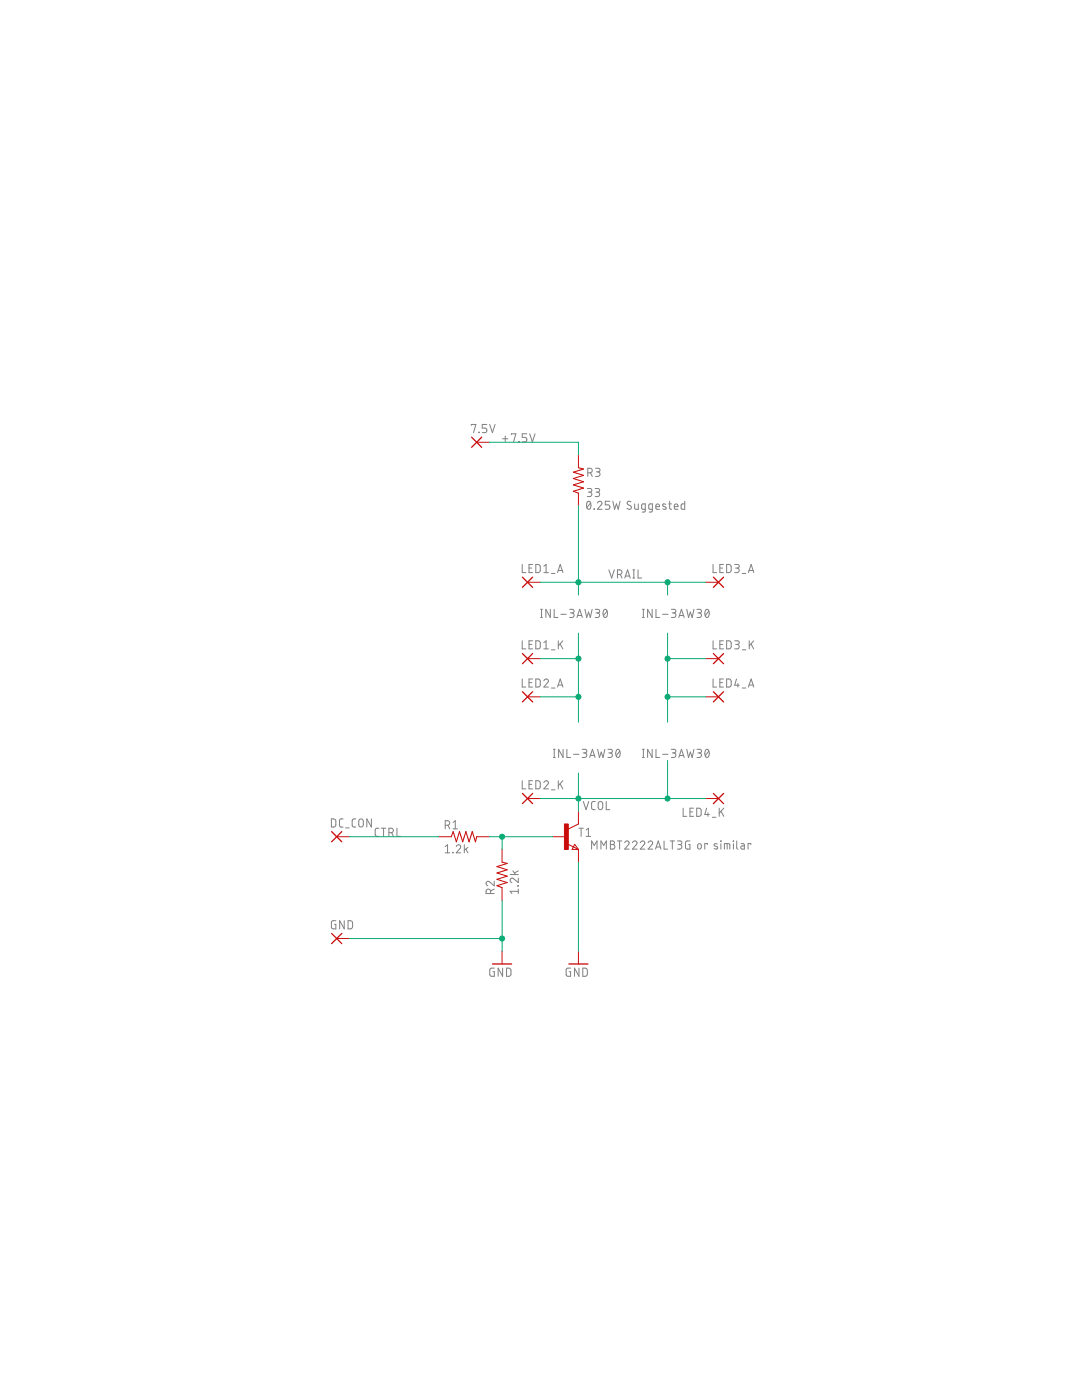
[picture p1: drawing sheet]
<svg xmlns="http://www.w3.org/2000/svg" width="216mm" height="279mm" viewBox="0 0 216 279" stroke-linecap="round" stroke-linejoin="round" font-family="sans-serif">
<g fill="none" stroke="#808080" stroke-width=".2">
<path d="M94 84.9v-.2h1l-.5 1.6M95.5 86.3h.1zM97.1 84.7h-.9v.7h.6a.46 .46 0 0 1 .3 .5 .46 .46 0 0 1-.3 .4h-.6M97.7 84.7l.6 1.6 .5-1.6M100.3 87.6h1M100.8 87v1.1M102 86.7v-.1h.9l-.4 1.6M103.5 88.1l.1 .1zM105.1 86.6h-.9v.7h.6a.46 .46 0 0 1 .3 .4 .46 .46 0 0 1-.3 .5h-.6M105.7 86.6l.5 1.6 .6-1.6M117.2 97.5h.6a.36 .36 0 0 1 .3 .4 .36 .36 0 0 1-.3 .3h-.4M117.3 94.4h.4a.46 .46 0 0 0 .5-.5 .46 .46 0 0 0-.5-.4h-.4v1.6"/>
<path d="M117.6 98.2a.44 .44 0 0 1 .5 .5 .44 .44 0 0 1-.5 .4h-.4M117.8 94.4l.4 .7M118.8 97.5h.5a.36 .36 0 0 1 .4 .4 .36 .36 0 0 1-.4 .3h-.4M118.8 93.5h.6a.36 .36 0 0 1 .3 .3 .36 .36 0 0 1-.3 .4h-.4M119.2 98.2a.44 .44 0 0 1 .5 .5 .44 .44 0 0 1-.5 .4h-.4M119.3 94.2a.46 .46 0 0 1 .4 .4 .46 .46 0 0 1-.4 .5h-.5M104.2 112.6v1.7h.7M105.6 113.4h.5M106.3 112.6h-.7v1.7h.7M106.9 112.6l.6 .1 .3 .2v1.1l-.3 .2-.6 .1zM108.5 113l.5-.4v1.7M108.5 114.3h.9"/>
<path d="M110 114.4h.7M111.3 114.3l.5-1.7 .5 1.7M111.4 113.9h.8M117.2 100.1l.3-.1a.95 .95 0 0 1 0 1.6 1 1 0 0 1-.3-1.5zM117.8 100.4l-.7 .9M118.5 101.6h.1zM119.2 100.4a.44 .44 0 0 1 .6-.4 .44 .44 0 0 1 .2 .8l-.8 .8h.9M121.5 113.7l.5 1.7 .6-1.7M121.7 100h-.9v.8h.5a.45 .45 0 0 1 .4 .4 .45 .45 0 0 1-.4 .4h-.5M122.3 100l.3 1.6 .4-1 .4 1 .3-1.6M123.2 114.6h.5a.46 .46 0 0 0 .4-.4 .46 .46 0 0 0-.4-.5h-.5v1.7M123.8 114.6l.3 .8"/>
<path d="M124.7 115.4l.5-1.7 .6 1.7M124.8 115h.8M125.9 100.2a.41 .41 0 0 0-.6-.1 .41 .41 0 0 0-.1 .5l.6 .4a.38 .38 0 0 1 .1 .5 .38 .38 0 0 1-.5 .1l-.3-.2M126.3 113.7h.3M126.3 115.4h.3M126.5 113.7v1.7M126.6 100.6l.1 .9 .2 .1h.5v-1M127.3 113.7v1.7h.7M128.8 101.6l-.7-.1-.1-.7 .2-.2h.6v1.3l-.2 .3h-.5M130.2 101.6l-.7-.1v-.7l.1-.2h.6v1.3l-.2 .3h-.5M130.9 101.1h.7a.38 .38 0 0 0-.3-.5 .38 .38 0 0 0-.4 .3v.7h.7M132.8 100.7l-.4-.1-.2 .2 .7 .5v.2l-.2 .1h-.5"/>
<path d="M133.4 100.6h.6M133.6 100v1.5l.4 .1M134.6 101.1h.7a.38 .38 0 0 0-.3-.5 .38 .38 0 0 0-.4 .3v.7h.7M136.6 100v1.6h-.6l-.1-.9 .2-.1h.5M142.3 112.6v1.7h.7M143.6 113.4h.6M144.4 112.6h-.8v1.7h.8M145 112.6l.8 .2a1.33 1.33 0 0 1 .1 1.2l-.3 .2-.6 .1zM146.6 112.6h.6a.36 .36 0 0 1 .3 .4 .36 .36 0 0 1-.3 .4h-.4M147.1 113.4a.46 .46 0 0 1 .4 .4 .46 .46 0 0 1-.4 .5h-.5M148.1 114.4h.7M149.3 114.3l.6-1.7 .5 1.7"/>
<path d="M149.5 113.9h.8M104.2 127.9v1.6h.7M104.2 135.5v1.6h.7M105.6 128.6h.5M105.6 136.2h.5M106.3 127.9h-.7v1.6h.7M106.3 135.5h-.7v1.6h.7M106.9 127.9h.6l.3 .3v1l-.3 .3h-.6zM106.9 135.5h.6l.3 .3v1l-.3 .3h-.6zM107.9 123.2h.3M107.9 121.6h.3M108.1 121.6v1.6"/>
<path d="M108.5 135.9a.44 .44 0 0 1 .7-.4 .44 .44 0 0 1 .1 .7l-.8 .9h.9M108.5 128.2l.5-.3v1.6M108.5 129.5h.9M109.8 121.6v1.6l-.9-1.6v1.6M110 129.7h.7M110 137.3h.7M110.6 121.6v1.6h.7M111.3 137.1l.5-1.6 .5 1.6M111.4 136.7h.8M111.4 127.9v1.6M111.8 128.5l.5 1M111.9 122.6h1.1"/>
<path d="M112.3 127.9l-.9 1M113.7 121.6h.5a.36 .36 0 0 1 .4 .4 .36 .36 0 0 1-.4 .3h-.4M114.1 122.3a.46 .46 0 0 1 .5 .5 .46 .46 0 0 1-.5 .4h-.4M115.1 123.2l.6-1.6 .5 1.6M115.3 122.8h.8M116.7 121.6l.4 1.6 .3-1 .4 1 .4-1.6M118.8 121.6h.5a.36 .36 0 0 1 .4 .4 .36 .36 0 0 1-.4 .3h-.4M119.2 122.3a.46 .46 0 0 1 .5 .5 .46 .46 0 0 1-.5 .4h-.4M120.5 121.7l.3-.1a.97 .97 0 0 1 0 1.6 1.02 1.02 0 0 1-.3-1.5zM121.1 122l-.7 .9M128.2 123.2h.4M128.2 121.6h.4"/>
<path d="M128.4 121.6v1.6M130.1 121.6v1.6l-.9-1.6v1.6M130.9 121.6v1.6h.7M132.2 122.6h1.1M134 121.6h.5a.36 .36 0 0 1 .4 .4 .36 .36 0 0 1-.4 .3h-.3M134.4 122.3a.46 .46 0 0 1 .5 .5 .46 .46 0 0 1-.5 .4h-.4M135.4 123.2l.6-1.6 .5 1.6M135.6 122.8h.8M137 121.6l.4 1.6 .4-1 .3 1 .4-1.6M139.1 121.6h.5a.36 .36 0 0 1 .4 .4 .36 .36 0 0 1-.4 .3h-.3M139.5 122.3a.46 .46 0 0 1 .5 .5 .46 .46 0 0 1-.5 .4h-.4M140.8 121.7l.3-.1a.95 .95 0 0 1 0 1.6 1.04 1.04 0 0 1-.3-1.5z"/>
<path d="M141.4 122l-.7 .9M142.3 127.9v1.6h.7M142.3 135.5v1.6h.7M143.6 128.6h.6M143.6 136.2h.6M144.4 127.9h-.8v1.6h.8M144.4 135.5h-.8v1.6h.8M145 127.9h.6l.3 .3v.9l-.3 .4h-.6zM145 135.5h.6l.3 .3v.9l-.3 .4h-.6zM146.6 127.9h.6a.36 .36 0 0 1 .3 .3 .36 .36 0 0 1-.3 .4h-.4M147 135.5l-.4 1.3h.9M147.1 128.6a.44 .44 0 0 1 .4 .5 .44 .44 0 0 1-.4 .4h-.5"/>
<path d="M147.2 136.4v.7M148.1 129.7h.7M148.1 137.3h.7M149.3 137.1l.6-1.6 .5 1.6M149.5 136.7h.8M149.5 127.9v1.6M149.9 128.5l.5 1M150.4 127.9l-.9 1M104.2 155.8v1.6h.7M105.6 156.5h.5M106.3 155.8h-.7v1.6h.7M106.9 155.8l.6 .1 .3 .2v1.1l-.3 .2h-.6z"/>
<path d="M108.5 156.2a.44 .44 0 0 1 .6-.4 .44 .44 0 0 1 .2 .7l-.8 .9h.9M110 157.6h.7M110.4 151.2h.4M110.4 149.5h.4M110.6 149.5v1.7M111.4 155.8v1.6M111.8 156.4l.5 1M112.3 155.8l-.9 1M112.4 149.5v1.7l-.9-1.7v1.7M113.1 149.5v1.7h.8M114.4 150.5h1.1M116.2 149.5h.5a.36 .36 0 0 1 .4 .4 .36 .36 0 0 1-.4 .4h-.3"/>
<path d="M116.4 160l.5 1.6 .6-1.6M116.6 150.3a.46 .46 0 0 1 .5 .4 .46 .46 0 0 1-.5 .5h-.4M117.7 151.2l.5-1.7 .5 1.7M117.8 150.8h.8M118.8 160h-.5l-.3 .3 .1 1.1 .3 .2h.4M119.3 149.5l.3 1.7 .4-1.1 .3 1.1 .4-1.7M121 160v1.6h.7M121.3 149.5h.5a.36 .36 0 0 1 .4 .4 .36 .36 0 0 1-.4 .4h-.3M121.8 150.3a.46 .46 0 0 1 .4 .4 .46 .46 0 0 1-.4 .5h-.5M123.1 149.6l.2-.1a.97 .97 0 0 1 0 1.7 1.02 1.02 0 0 1-.2-1.6zM123.7 149.9l-.7 .9M128.2 151.2h.4"/>
<path d="M128.2 149.5h.4M128.4 149.5v1.7M130.1 149.5v1.7l-.9-1.7v1.7M130.9 149.5v1.7h.7M132.2 150.5h1.1M134 149.5h.5a.36 .36 0 0 1 .4 .4 .36 .36 0 0 1-.4 .4h-.3M134.4 150.3a.46 .46 0 0 1 .5 .4 .46 .46 0 0 1-.5 .5h-.4M135.4 151.2l.6-1.7 .5 1.7M135.6 150.8h.8M137 149.5l.4 1.7 .4-1.1 .3 1.1 .4-1.7M139.1 149.5h.5a.36 .36 0 0 1 .4 .4 .36 .36 0 0 1-.4 .4h-.3M139.5 150.3a.46 .46 0 0 1 .5 .4 .46 .46 0 0 1-.5 .5h-.4"/>
<path d="M140.8 149.6l.3-.1a.95 .95 0 0 1 0 1.7 1.04 1.04 0 0 1-.3-1.6zM141.4 149.9l-.7 .9M66.1 163.4l.6 .1 .3 .2v1.1l-.3 .2-.6 .1zM68.5 163.4h-.6l-.2 .4 .1 1 .1 .2 .6 .1M69 165.2h.7M71 163.4h-.5l-.2 .4 .1 1.2 .6 .1M71.7 163.6l.3-.2 .5 .3a1.33 1.33 0 0 1-.2 1.2l-.3 .2-.4-.3v-.9zM74.1 163.4v1.7l-.9-1.7v1.7M75.6 165.3h-.5l-.2 .4 .1 1.1 .6 .1M76.1 165.3h.9M76.5 165.3v1.6M77.6 166.2h.4a.44 .44 0 0 0 .5-.5 .44 .44 0 0 0-.5-.4h-.4v1.6"/>
<path d="M78.1 166.2l.4 .7M79.2 165.3v1.6h.7M88.8 164.7h.5a.46 .46 0 0 0 .4-.5 .46 .46 0 0 0-.4-.4h-.5v1.6M88.8 169l.5-.4v1.6M88.8 170.2h.9M89.4 164.7l.3 .7M90.3 170.1l.1 .1zM90.4 164.1l.4-.3v1.6M90.4 165.4h.9M91 169a.44 .44 0 0 1 .7-.4 .44 .44 0 0 1 .1 .7l-.8 .9h.9M92.6 168.6v1.6M93 169.4l.4 .8"/>
<path d="M93.4 169.1l-.8 .6M97.9 178.3v-.4a.46 .46 0 0 0-.5-.5 .46 .46 0 0 0-.4 .5v.4h1.6M98.6 175.9v.9l-.9-.8a.44 .44 0 0 0-.7 .2 .44 .44 0 0 0 .3 .6M98.6 177.4l-.7 .4M101.8 174.5h1.6M102.3 173.8l.6 .7M103.3 176.7l.1 .1zM103.4 175.2v.9l-.9-.7a.44 .44 0 0 0-.7 .1 .44 .44 0 0 0 .4 .6M103.4 177.9h-1.6l.4 .4M103.4 177.4v.9M103.4 173.8l-.8 .4M115.5 165.3h.9"/>
<path d="M116 165.3v1.6M117 165.7l.4-.4v1.6M117 166.9h.9M118 169.5v-1.7l.6 .9 .5-.9v1.7M119.5 160.1l.3-.1 .3 .1 .2 .3v.7a.46 .46 0 0 1-.5 .5 .46 .46 0 0 1-.4-.5zM119.9 169.5v-1.7l.6 .9 .5-.9v1.7M121.8 167.8h.5a.36 .36 0 0 1 .3 .4 .36 .36 0 0 1-.3 .4 .46 .46 0 0 1 .4 .4 .46 .46 0 0 1-.4 .5h-.5zM121.8 168.6h.5M123.2 167.8h.9M123.6 167.8v1.7M124.7 168.2a.44 .44 0 0 1 .6-.4 .44 .44 0 0 1 .1 .8l-.7 .9h.8M126.2 168.2a.45 .45 0 0 1 .6-.4 .45 .45 0 0 1 .2 .8l-.8 .9h.9"/>
<path d="M127.8 168.2a.44 .44 0 0 1 .6-.4 .44 .44 0 0 1 .1 .8l-.7 .9h.9M129.3 168.2a.44 .44 0 0 1 .7-.4 .44 .44 0 0 1 .1 .8l-.8 .9h.9M130.8 169.5l.5-1.7 .6 1.7M130.9 169h.8M132.5 167.8v1.7h.7M133.7 167.8h.9M134.2 167.8v1.7M135.2 167.8h.5a.36 .36 0 0 1 .4 .4 .36 .36 0 0 1-.4 .4h-.4M135.6 168.6a.46 .46 0 0 1 .5 .4 .46 .46 0 0 1-.5 .5h-.4M136.3 161.3v1.6h.7M137.7 167.8l-.7 .1-.2 .1v1.1l.2 .3 .7 .1v-.9h-.3M137.7 162h.5"/>
<path d="M138.4 161.3h-.7v1.6h.7M139 161.3h.6l.3 .3v1l-.3 .3h-.6zM139.3 168.5l.3-.1 .2 .1 .1 .6a.36 .36 0 0 1-.3 .4 .36 .36 0 0 1-.4-.4zM141 161.3l-.4 1.3h.9M141.2 168.6v-.2h-.6v1.1M141.3 162.2v.7M142.1 163.1h.8M143.1 168.5l-.4-.1-.2 .2 .1 .2 .5 .2 .1 .3-.2 .2-.5-.1M143.5 161.3v1.6M143.8 167.8l.1 .1zM143.8 168.4v1.1M143.9 161.9l.5 1"/>
<path d="M144.4 161.3l-.9 1M144.5 169.5v-1.1h1.1v1.1M145.1 168.4v1.1M146.3 167.8l.1 .1zM146.3 168.4v1.1M147 167.8v1.4l.3 .3M147.9 168.4h.5l.1 .2v.9l-.5-.1-.2-.2 .1-.3 .6-.1M149.8 168.6v-.2h-.5v1.1M67 183.7l-.7 .1-.2 .2v1l.2 .3 .7 .1v-.9h-.2M68.7 183.7v1.7l-.9-1.7v1.7M69.4 183.7l.7 .1 .2 .2 .1 .9-.3 .4-.7 .1zM98.6 193.2h-.5l-.4 .2v1.2l.3 .2h.6v-.9h-.2"/>
<path d="M100.3 193.2v1.6l-.9-1.6v1.6M101.1 193.2l.6 .1 .2 .2v1.1l-.2 .2h-.6zM113.9 193.2h-.6l-.3 .2v1.1l.2 .3h.7v-.9h-.3M115.5 193.2v1.6l-.9-1.6v1.6M116.3 193.2l.6 .1 .3 .2v.9l-.3 .4h-.6z"/>
</g>
<path d="M115.4 93.3l1 .3-2 .6 2 .7-2 .6 2 .6-2 .7 2 .6-2 .6 1 .4M90 167l.4-1 .7 2 .6-2 .6 2 .7-2 .6 2 .6-2 .7 2 .2-1M100.2 172.1l1 .2-2 .7 2 .6-2 .6 2 .7-2 .6 2 .6-2 .7 1 .3" fill="none" stroke="#c90d0c" stroke-width=".21"/>
<g fill="none" stroke="#c90d0c" stroke-width=".2">
<path d="M95.1 88.3h2.5M115.4 90.8v2.5M115.4 98.4v2.6M105.3 116.2h2.5M140.8 116.2h2.6M105.3 131.4h2.5M105.3 139.1h2.5M140.8 131.4h2.6M140.8 139.1h2.6M105.3 159.4h2.5M140.8 159.4h2.6M67.2 167h2.5"/>
<path d="M87.5 167h2.5M95.1 167h2.5M100.2 169.5v2.6M100.2 177.1v2.6M110.3 167h2.6M113.4 168.5l2 1M114.7 168.5l.7 1h-1.2zM115.4 161.9v2.5l-2 1.1M115.4 169.5v2.6M67.2 187.3h2.5M100.2 189.8v2.6M115.4 189.8v2.6"/>
</g>
<g fill="none" stroke="#c90d0c" stroke-width=".25">
<path d="M94.1 87.2l2 2.1M96.1 87.2l-2 2.1M104.2 115.2l2.1 2M106.3 115.2l-2.1 2M142.3 115.2l2.1 2M144.4 115.2l-2.1 2M104.2 130.4l2.1 2.1M104.2 138l2.1 2.1M106.3 130.4l-2.1 2.1M106.3 138l-2.1 2.1M142.3 130.4l2.1 2.1M142.3 138l2.1 2.1"/>
<path d="M144.4 130.4l-2.1 2.1M144.4 138l-2.1 2.1M104.2 158.3l2.1 2.1M106.3 158.3l-2.1 2.1M142.3 158.3l2.1 2.1M144.4 158.3l-2.1 2.1M66.2 166l2 2M68.2 166l-2 2M66.2 186.3l2 2M68.2 186.3l-2 2M98.3 192.4h3.8M113.5 192.4h3.8"/>
</g>
<path d="M112.6 164.4h.8v5.1h-.8z" fill="#c90d0c" stroke="#c90d0c" stroke-width=".2"/>
<g fill="none" stroke="#0dab76" stroke-width=".2">
<path d="M97.6 88.3h17.8v2.5M107.8 116.2h33M115.4 101v17.7M133.2 116.2v2.5M107.8 139.1h7.6M107.8 131.4h7.6M115.4 126.4v17.7M133.2 126.4v17.7M133.2 139.1h7.6M133.2 131.4h7.6M107.8 159.4h33M115.4 154.3v7.6"/>
<path d="M133.2 151.7v7.7M69.7 167h17.8M97.6 167h12.7M100.2 167v2.5M100.2 179.7v10.1M115.4 172.1v17.7M69.7 187.3h30.5"/>
</g>
<g fill="#0dab76" stroke="#0dab76" stroke-width=".2">
<circle cx="100.2" cy="187.3" r=".51"/>
<circle cx="100.2" cy="167" r=".51"/>
<circle cx="115.4" cy="116.2" r=".51"/>
<circle cx="133.2" cy="116.2" r=".51"/>
<circle cx="115.4" cy="139.1" r=".51"/>
<circle cx="115.4" cy="131.4" r=".51"/>
<circle cx="115.4" cy="159.4" r=".51"/>
<circle cx="133.2" cy="159.4" r=".51"/>
<circle cx="133.2" cy="131.4" r=".51"/>
<circle cx="133.2" cy="139.1" r=".51"/>
</g>
</svg>
